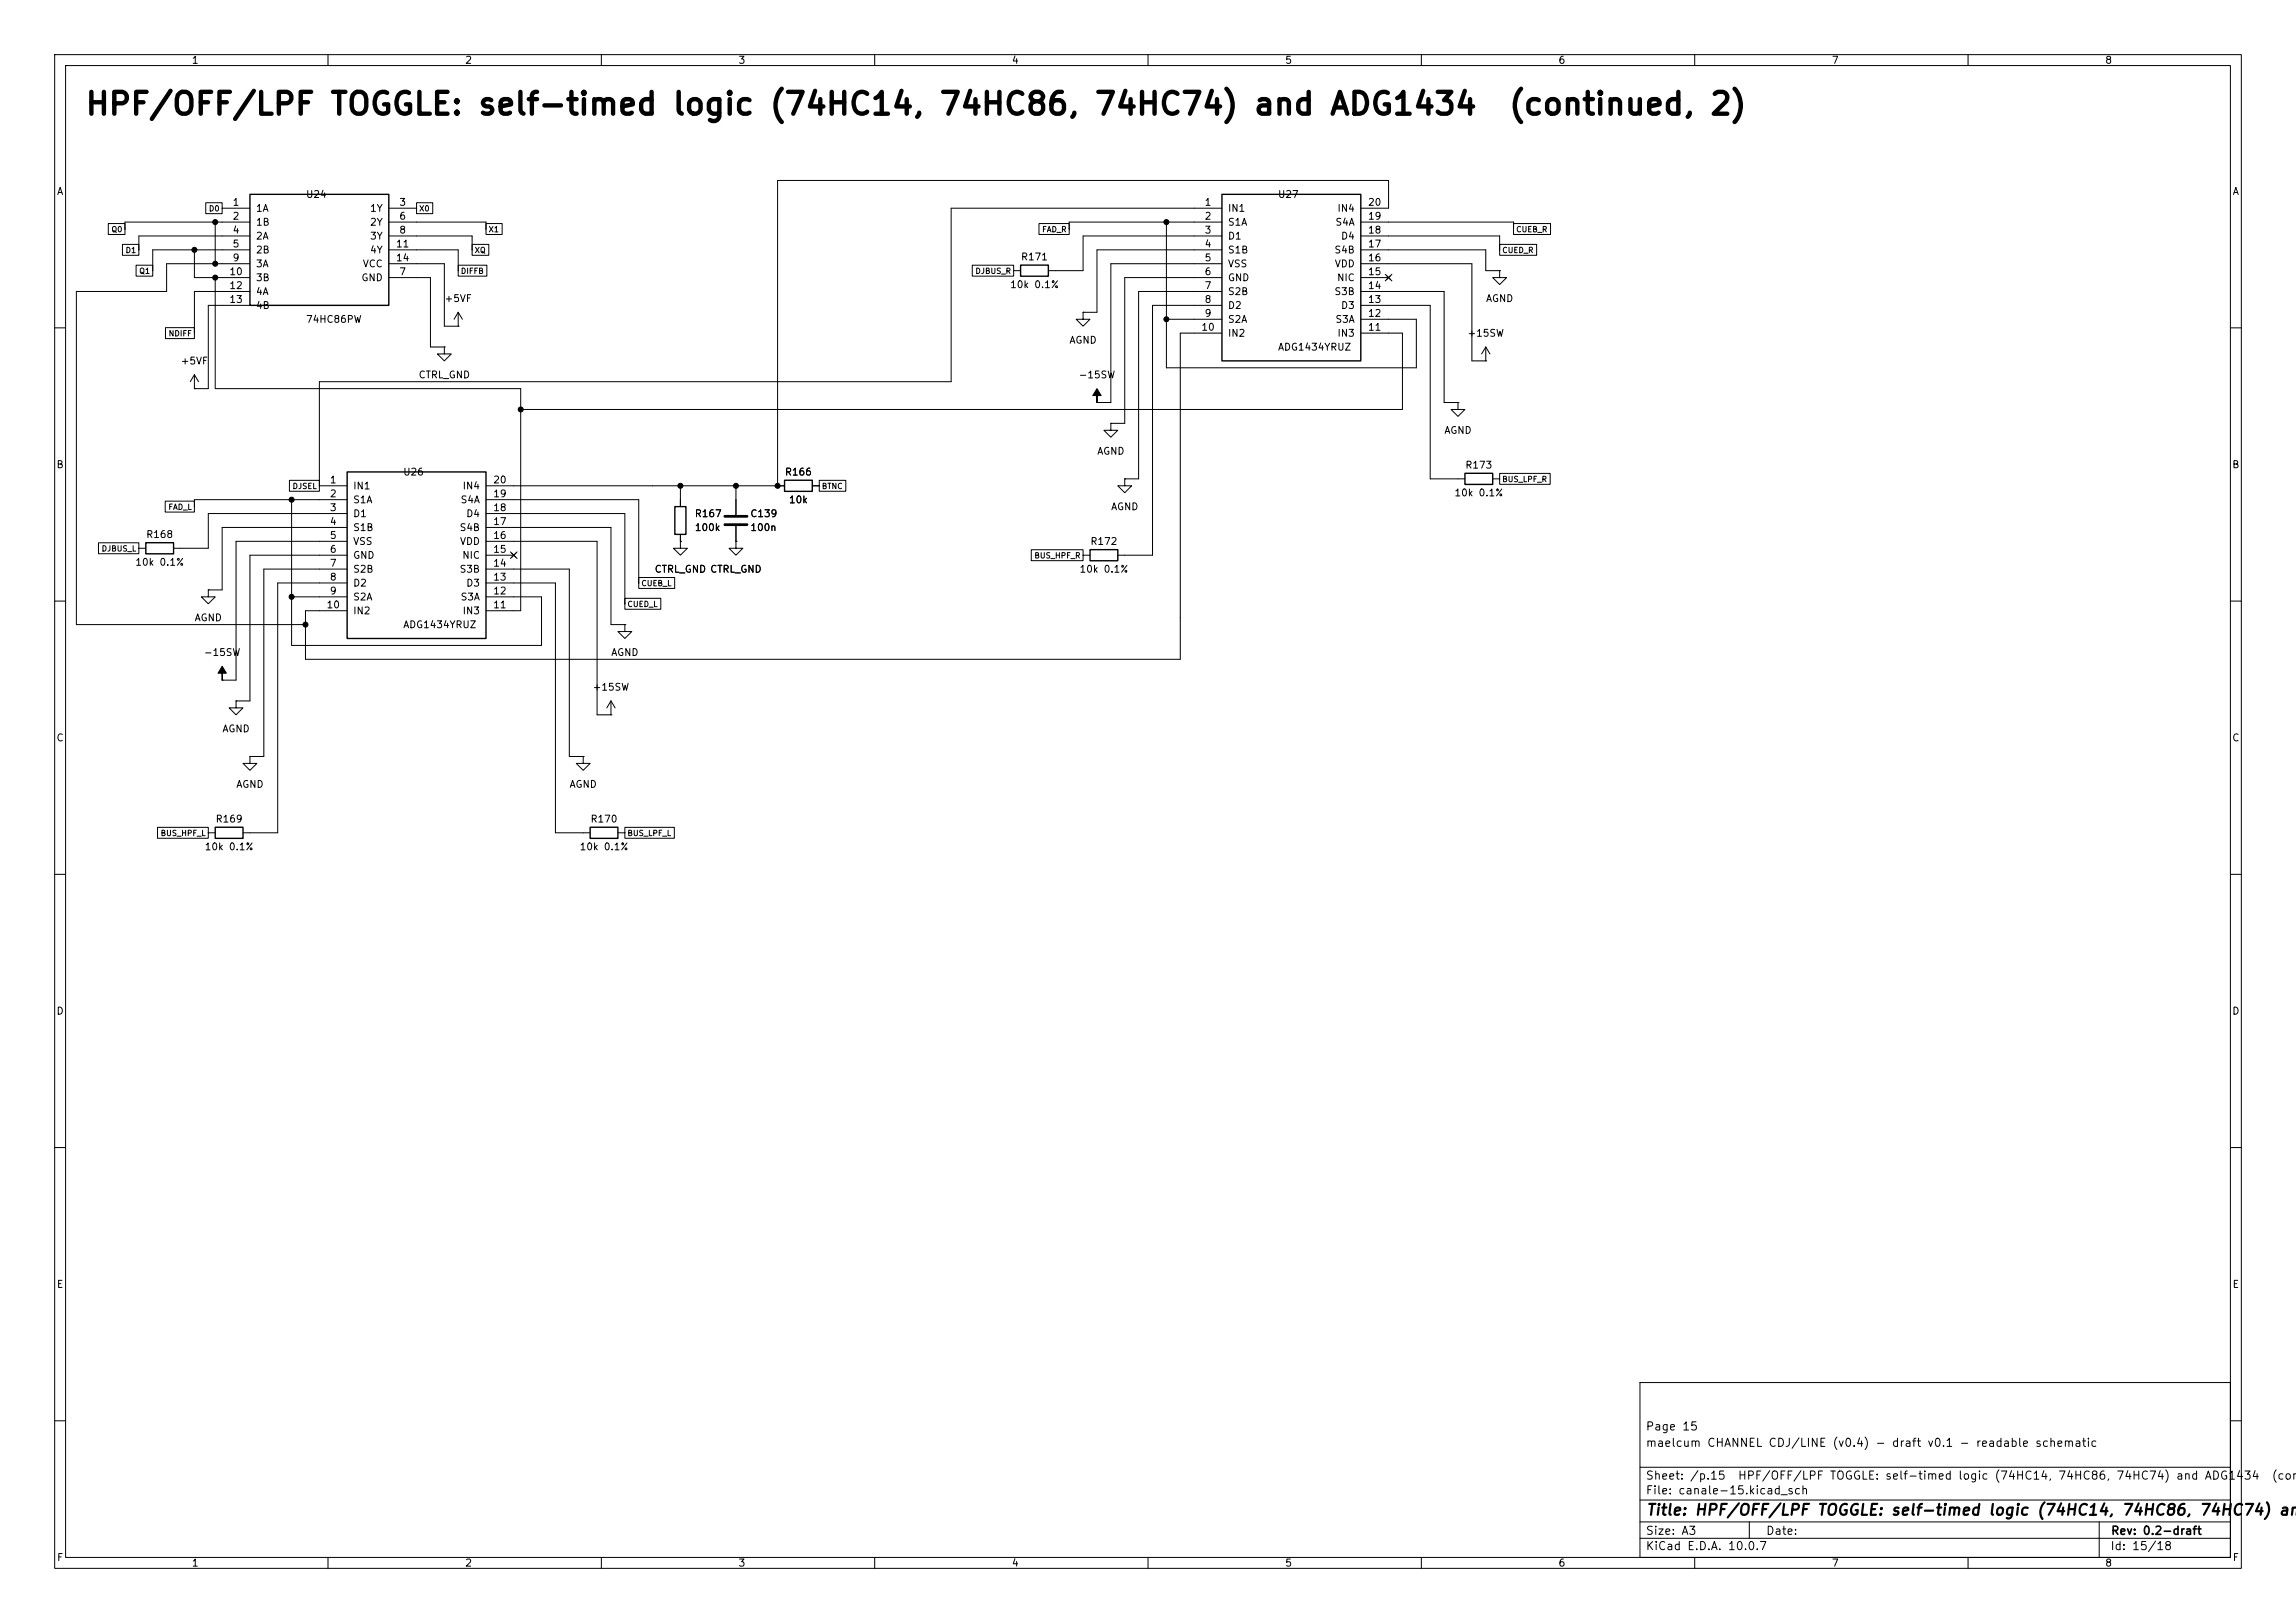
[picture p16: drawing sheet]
<svg xmlns="http://www.w3.org/2000/svg" width="420mm" height="297mm" viewBox="0 0 420 297" stroke-linecap="round" stroke-linejoin="round" font-family="sans-serif">
<defs><g id="words">
<g font-size="4">
<text x="15.4" y="22">HPF/OFF/LPF TOGGLE: self-timed logic (74HC14, 74HC86, 74HC74) and ADG1434</text>
<text x="275.7" y="22">(continued, 2)</text>
</g>
<text font-size="2" x="301" y="277.8">Title: HPF/OFF/LPF TOGGLE: self-timed logic (74HC14, 74HC86, 74HC74) and</text>
<g font-size="1.5">
<text x="300.9" y="262.1">Page 15</text>
<text x="300.9" y="265.1">maelcum CHANNEL CDJ/LINE (v0.4) - draft v0.1 - readable schematic</text>
<text x="300.9" y="273.8">File: canale-15.kicad_sch</text>
<text x="300.9" y="271.1">Sheet: /p.15</text>
<text x="317.8" y="271.1">HPF/OFF/LPF TOGGLE: self-timed logic (74HC14, 74HC86, 74HC74) and ADG1434</text>
<text x="415.4" y="271.1">(cont</text>
<text x="300.9" y="281.2">Size: A3</text>
<text x="322.9" y="281.2">Date:</text>
<text x="386" y="281.2">Rev: 0.2-draft</text>
<text x="300.9" y="284">KiCad E.D.A. 10.0.7</text>
<text x="385.9" y="284">Id: 15/18</text>
</g>
<g font-size="1.3">
<text x="35" y="12">1</text>
<text x="85" y="12">2</text>
<text x="135" y="12">3</text>
<text x="185" y="12">4</text>
<text x="235" y="12">5</text>
<text x="285" y="12">6</text>
<text x="335" y="12">7</text>
<text x="385" y="12">8</text>
<text x="10.3" y="36">A</text>
<text x="408.3" y="36">A</text>
<text x="42.4" y="38">1</text>
<text x="42.4" y="40.5">2</text>
<text x="46.7" y="39.1">1A</text>
<text x="46.7" y="41.6">1B</text>
<text x="55.9" y="36.5">U24</text>
<text x="67.6" y="39.1">1Y</text>
<text x="67.6" y="41.6">2Y</text>
<text x="72.9" y="38">3</text>
<text x="72.9" y="40.5">6</text>
<text x="220.2" y="38">1</text>
<text x="220.2" y="40.5">2</text>
<text x="224.5" y="39.1">IN1</text>
<text x="224.5" y="41.6">S1A</text>
<text x="233.7" y="36.5">U27</text>
<text x="244.2" y="41.6">S4A</text>
<text x="244.5" y="39.1">IN4</text>
<text x="250.1" y="40.5">19</text>
<text x="250.1" y="38">20</text>
<text x="42.4" y="43">4</text>
<text x="42.4" y="45.6">5</text>
<text x="46.7" y="44.1">2A</text>
<text x="46.7" y="46.7">2B</text>
<text x="67.6" y="44.1">3Y</text>
<text x="67.6" y="46.7">4Y</text>
<text x="72.3" y="45.6">11</text>
<text x="72.9" y="43">8</text>
<text x="186.7" y="48">R171</text>
<text x="220.2" y="43">3</text>
<text x="220.2" y="45.6">4</text>
<text x="224.5" y="44.1">D1</text>
<text x="224.5" y="46.7">S1B</text>
<text x="244" y="46.7">S4B</text>
<text x="245.2" y="44.1">D4</text>
<text x="250.1" y="45.6">17</text>
<text x="250.1" y="43">18</text>
<text x="41.8" y="50.7">10</text>
<text x="41.8" y="53.2">12</text>
<text x="42.4" y="48.1">9</text>
<text x="46.7" y="49.2">3A</text>
<text x="46.7" y="51.8">3B</text>
<text x="66" y="51.8">GND</text>
<text x="66.2" y="49.2">VCC</text>
<text x="72.3" y="48.1">14</text>
<text x="72.9" y="50.7">7</text>
<text x="184.7" y="53">10k 0.1%</text>
<text x="220.2" y="48.1">5</text>
<text x="220.2" y="50.7">6</text>
<text x="220.2" y="53.2">7</text>
<text x="224.5" y="49.2">VSS</text>
<text x="224.5" y="51.8">GND</text>
<text x="244" y="49.2">VDD</text>
<text x="244.5" y="51.8">NIC</text>
<text x="250.1" y="53.2">14</text>
<text x="250.1" y="50.7">15</text>
<text x="250.1" y="48.1">16</text>
<text x="41.8" y="55.7">13</text>
<text x="46.7" y="54.3">4A</text>
<text x="46.7" y="56.8">4B</text>
<text x="55.9" y="59.4">74HC86PW</text>
<text x="81.2" y="55.6">+5VF</text>
<text x="220.2" y="55.7">8</text>
<text x="220.2" y="58.3">9</text>
<text x="224.5" y="54.3">S2B</text>
<text x="224.5" y="56.8">D2</text>
<text x="224.5" y="59.4">S2A</text>
<text x="244" y="54.3">S3B</text>
<text x="244.2" y="59.4">S3A</text>
<text x="245.2" y="56.8">D3</text>
<text x="250.1" y="58.3">12</text>
<text x="250.1" y="55.7">13</text>
<text x="271.7" y="55.6">AGND</text>
<text x="195.5" y="63.2">AGND</text>
<text x="219.6" y="60.8">10</text>
<text x="224.5" y="61.9">IN2</text>
<text x="233.7" y="64.5">ADG1434YRUZ</text>
<text x="244.5" y="61.9">IN3</text>
<text x="250.1" y="60.8">11</text>
<text x="268.3" y="61.9">+15SW</text>
<text x="33" y="67">+5VF</text>
<text x="76.5" y="69.5">CTRL_GND</text>
<text x="197.2" y="69.5">-15SW</text>
<text x="200.6" y="83.5">AGND</text>
<text x="264.1" y="79.7">AGND</text>
<text x="10.2" y="86">B</text>
<text x="60.2" y="88.8">1</text>
<text x="64.5" y="89.9">IN1</text>
<text x="73.6" y="87.3">U26</text>
<text x="84.5" y="89.9">IN4</text>
<text x="90.1" y="88.8">20</text>
<text x="143.5" y="87.3">R166</text>
<text x="267.9" y="86.1">R173</text>
<text x="408.2" y="86">B</text>
<text x="60.2" y="91.3">2</text>
<text x="60.2" y="93.8">3</text>
<text x="64.5" y="92.4">S1A</text>
<text x="64.5" y="94.9">D1</text>
<text x="84.1" y="92.4">S4A</text>
<text x="85.2" y="94.9">D4</text>
<text x="90.1" y="93.8">18</text>
<text x="90.1" y="91.3">19</text>
<text x="127" y="94.9">R167</text>
<text x="137.1" y="94.9">C139</text>
<text x="144.2" y="92.4">10k</text>
<text x="203.1" y="93.7">AGND</text>
<text x="265.9" y="91.1">10k 0.1%</text>
<text x="26.6" y="98.8">R168</text>
<text x="60.2" y="96.4">4</text>
<text x="60.2" y="98.9">5</text>
<text x="60.2" y="101.5">6</text>
<text x="64.5" y="97.5">S1B</text>
<text x="64.5" y="100">VSS</text>
<text x="84" y="97.5">S4B</text>
<text x="84" y="100">VDD</text>
<text x="90.1" y="101.5">15</text>
<text x="90.1" y="98.9">16</text>
<text x="90.1" y="96.4">17</text>
<text x="127" y="97.5">100k</text>
<text x="137.1" y="97.5">100n</text>
<text x="199.4" y="100">R172</text>
<text x="24.6" y="103.8">10k 0.1%</text>
<text x="60.2" y="104">7</text>
<text x="60.2" y="106.5">8</text>
<text x="64.5" y="102.6">GND</text>
<text x="64.5" y="105.1">S2B</text>
<text x="64.5" y="107.6">D2</text>
<text x="84" y="105.1">S3B</text>
<text x="84.5" y="102.6">NIC</text>
<text x="85.2" y="107.6">D3</text>
<text x="90.1" y="106.5">13</text>
<text x="90.1" y="104">14</text>
<text x="119.6" y="105.1">CTRL_GND CTRL_GND</text>
<text x="197.4" y="105.1">10k 0.1%</text>
<text x="35.5" y="114">AGND</text>
<text x="59.6" y="111.6">10</text>
<text x="60.2" y="109.1">9</text>
<text x="64.5" y="110.2">S2A</text>
<text x="64.5" y="112.7">IN2</text>
<text x="84.1" y="110.2">S3A</text>
<text x="84.5" y="112.7">IN3</text>
<text x="90.1" y="111.6">11</text>
<text x="90.1" y="109.1">12</text>
<text x="73.6" y="115.3">ADG1434YRUZ</text>
<text x="37.2" y="120.3">-15SW</text>
<text x="111.7" y="120.3">AGND</text>
<text x="108.3" y="126.7">+15SW</text>
<text x="10.2" y="136">C</text>
<text x="40.6" y="134.3">AGND</text>
<text x="408.2" y="136">C</text>
<text x="43.1" y="144.5">AGND</text>
<text x="104.1" y="144.5">AGND</text>
<text x="37.3" y="155.9">10k 0.1%</text>
<text x="39.3" y="150.8">R169</text>
<text x="105.9" y="155.9">10k 0.1%</text>
<text x="107.9" y="150.8">R170</text>
<text x="10.2" y="186">D</text>
<text x="408.2" y="186">D</text>
<text x="10.3" y="236">E</text>
<text x="408.3" y="236">E</text>
<text x="10.3" y="286">F</text>
<text x="35" y="287">1</text>
<text x="85" y="287">2</text>
<text x="135" y="287">3</text>
<text x="185" y="287">4</text>
<text x="235" y="287">5</text>
<text x="285" y="287">6</text>
<text x="335" y="287">7</text>
<text x="385" y="287">8</text>
<text x="408.3" y="286">F</text>
</g>
<g font-size="1">
<text x="38.1" y="38.9">D0</text>
<text x="76.6" y="38.9">X0</text>
<text x="20.3" y="42.7">Q0</text>
<text x="22.9" y="46.5">D1</text>
<text x="86.7" y="46.5">XQ</text>
<text x="89.3" y="42.7">X1</text>
<text x="190.5" y="42.7">FAD_R</text>
<text x="274.7" y="46.5">CUED_R</text>
<text x="277.2" y="42.7">CUEB_R</text>
<text x="25.4" y="50.4">Q1</text>
<text x="84.2" y="50.4">DIFFB</text>
<text x="178.3" y="50.4">DJBUS_R</text>
<text x="30.7" y="61.8">NDIFF</text>
<text x="53.4" y="89.7">DJSEL</text>
<text x="150.2" y="89.7">BTNC</text>
<text x="274.7" y="88.5">BUS_LPF_R</text>
<text x="30.7" y="93.5">FAD_L</text>
<text x="18.5" y="101.2">DJBUS_L</text>
<text x="117.2" y="107.5">CUEB_L</text>
<text x="189.1" y="102.4">BUS_HPF_R</text>
<text x="114.7" y="111.3">CUED_L</text>
<text x="29.3" y="153.2">BUS_HPF_L</text>
<text x="114.7" y="153.2">BUS_LPF_L</text>
</g>
</g></defs>
<g fill="none" stroke="#000" stroke-width=".18">
<path d="M10 10h400v277h-400zM12 12h396v273h-396zM60 10v2M110 10v2M160 10v2M210 10v2M260 10v2M310 10v2M360 10v2M37.6 37.1h3v2h-3zM40.6 38.1h5.1M71.1 38.1h5.1"/>
<path d="M76.2 37.1h3v2h-3zM223.5 38.1h-49.5v31.8h-115.6v19M248.9 38.1h5.1v-5.1h-111.8v55.9M19.8 40.9h3.1v2h-3.1zM22.4 44.7h3v2h-3zM24.9 48.5h3v2h-3zM30.3 60h5.3v2h-5.3zM35.6 45.7v5.1h10.1M39.4 50.8v20.3h55.8v40.7h-6.3M39.4 40.6v7.7M45.7 40.6h-22.8v1.3M45.7 43.2h-20.3v2.5"/>
<path d="M45.7 45.7h-17.8v3.8M45.7 48.3h-15.2v5h-16.5v61h41.9M45.7 53.3h-10.1v7.7M45.7 55.9h-7.6v15.2h-2.5M71.1 45.7h12.7v3.8M71.1 40.6h17.8v1.3M71.1 43.2h15.3v2.5M71.1 48.3h10.2v11.4h2.5M71.1 50.8h7.6v12.7h2.6M83.8 59.7h.1M83.8 48.5h5.3v2h-5.3zM83.8 57.2l-.7 1.2"/>
<path d="M83.8 57.2l.8 1.2M83.8 57.2v2.5M86.4 44.7h3v2h-3zM88.9 40.9h3v2h-3zM177.8 48.5h7.6v2h-7.6zM185.4 49.5h1.3M190.1 40.9h5.5v2h-5.5zM198.1 57.2v1.2h1.3l-1.3 1.3-1.3-1.3h1.3M198.1 57.2h.1M213.4 58.4h10.1M213.4 40.6v26.7h45.7v-8.9h-10.2M223.5 43.2h-25.4v6.3h-6.3"/>
<path d="M223.5 55.9h-12.7v45.7h-6.3M223.5 40.6h-27.9v1.3M223.5 45.7h-22.8v11.5h-2.6M223.5 48.3h-20.3v25.4h-2.5M223.5 50.8h-17.8v26.7h-2.5M223.5 53.3h-15.2v34.3h-2.6M248.9 45.7h22.9v3.8h2.5M248.9 40.6h28v1.3M248.9 43.2h25.4v2.5M248.9 48.3h20.3v17.7h2.6M248.9 50.8h5.1M248.9 53.3h15.3v20.4h2.5"/>
<path d="M248.9 55.9h12.7v31.7h6.4M253.4 50.2l1.2 1.2M254.6 50.2l-1.2 1.2M274.3 49.5v1.3h1.3l-1.3 1.3-1.3-1.3h1.3M274.3 49.5h.1M274.3 44.7h6.8v2h-6.8zM276.9 40.9h6.7v2h-6.7zM10 60h2M35.6 71.1h.1M35.6 68.6l-.8 1.3M35.6 68.6l.7 1.3M35.6 68.6v2.5"/>
<path d="M81.3 63.5v1.3h1.2l-1.2 1.2-1.3-1.2h1.3M81.3 63.5h.1M200.7 73.7h.1M203.2 77.5v1.2h1.3l-1.3 1.3-1.3-1.3h1.3M203.2 77.5h.1M223.5 61h-7.6v59.7h-160v-8.9h7.6M248.9 61h7.6v13.9h-161.3M266.7 73.7v1.2h1.3l-1.3 1.3-1.3-1.3h1.3M266.7 73.7h.1M271.8 66h.1M271.8 63.5l-.8 1.3M271.8 63.5l.7 1.3"/>
<path d="M271.8 63.5v2.5M408 60h2M18 99.3h7.4v2h-7.4zM30.2 91.7h5.4v2h-5.4zM52.9 87.9h5.5v2h-5.5zM53.3 91.4v26.7h45.8v-8.9h-10.2M58.4 88.9h5.1M63.5 94h-25.4v6.3h-6.4M63.5 91.4h-27.9v1.3M63.5 96.5h-22.9v11.5h-2.5M63.5 99.1h-20.3v25.4h-2.6M88.9 96.5h22.9v17.8h2.5"/>
<path d="M88.9 88.9h54.6M88.9 91.4h27.9v15.3M88.9 94h25.4v16.5M88.9 99.1h20.3v31.7h2.6M124.5 99.1v1.2h1.2l-1.2 1.3-1.3-1.3h1.3M124.5 99.1h.1M124.5 88.9v3.8M124.5 97.8v1.3M134.6 99.1v1.2h1.3l-1.3 1.3-1.3-1.3h1.3M134.6 99.1h.1M134.6 88.9v5.3M134.6 96.3v2.8"/>
<path d="M148.6 88.9h1.3M149.9 87.9h4.8v2h-4.8zM205.7 87.6v1.3h1.3l-1.3 1.3-1.2-1.3h1.2M205.7 87.6h.1M273 87.6h1.3M274.3 86.6h9.3v2h-9.3zM10 110h2M25.4 100.3h1.3M38.1 108v1.2h1.3l-1.3 1.3-1.3-1.3h1.3M38.1 108h.1M53.3 109.2h10.2M63.5 101.6h-17.8v26.7h-2.5"/>
<path d="M63.5 106.7h-12.7v45.7h-6.4M63.5 104.1h-15.2v34.3h-2.6M88.9 101.6h5.1M88.9 106.7h12.7v45.7h6.3M88.9 104.1h15.2v34.3h2.6M93.4 101l1.2 1.2M94.6 101l-1.2 1.2M114.3 114.3v1.3h1.3l-1.3 1.2-1.3-1.2h1.3M114.3 114.3h.1M114.3 109.5h6.6v2h-6.6zM116.8 105.7h6.6v2h-6.6zM188.6 100.6h9.5v2h-9.5z"/>
<path d="M198.1 101.6h1.3M408 110h2M40.6 124.5h.1M43.2 128.3v1.2h1.2l-1.2 1.3-1.3-1.3h1.3M43.2 128.3h.1M45.7 138.4v1.3h1.3l-1.3 1.3-1.3-1.3h1.3M45.7 138.4h.1M106.7 138.4v1.3h1.2l-1.2 1.3-1.3-1.3h1.3M106.7 138.4h.1M111.8 130.8h.1M111.8 128.3l-.8 1.2M111.8 128.3l.7 1.2"/>
<path d="M111.8 128.3v2.5M10 160h2M28.8 151.4h9.3v2h-9.3zM38.1 152.4h1.3M113 152.4h1.3M114.3 151.4h9.1v2h-9.1zM408 160h2M10 210h2M408 210h2M300 253h108v32h-108zM10 260h2M300 278.5h108"/>
<path d="M300 274.5h108M300 268.5h108M320 278.5v3M384 278.5v6.5M408 260h2M60 285v2M110 285v2M160 285v2M210 285v2M260 285v2M300 281.5h108M310 285v2"/>
<path d="M360 285v2"/>
</g>
<path d="M45.7 35.6h25.4v20.3h-25.4zM223.5 35.6h25.4v30.4h-25.4zM186.7 48.5h5.1v2h-5.1zM26.7 99.3h5v2h-5zM63.5 86.4h25.4v30.4h-25.4zM123.4 92.7h2.1v5.1h-2.1zM143.5 87.9h5.1v2h-5.1zM268 86.6h5v2h-5zM199.4 100.6h5.1v2h-5.1zM39.4 151.4h5v2h-5zM107.9 151.4h5.1v2h-5.1z" fill="none" stroke="#000" stroke-width=".25"/>
<g fill="#000" stroke="#000" stroke-width=".18">
<path d="M200.7 71.1l.7 1.3h-.7v1.3v-1.3h-.8zM40.6 121.9l.8 1.3h-.8v1.3v-1.3h-.7z"/>
<circle cx="35.6" cy="45.7" r=".46"/>
<circle cx="39.4" cy="40.6" r=".46"/>
<circle cx="39.4" cy="50.8" r=".46"/>
<circle cx="39.4" cy="48.3" r=".46"/>
<circle cx="213.4" cy="40.6" r=".46"/>
<circle cx="213.4" cy="58.4" r=".46"/>
<circle cx="95.2" cy="74.9" r=".46"/>
<circle cx="53.3" cy="91.4" r=".46"/>
<circle cx="124.5" cy="88.9" r=".46"/>
<circle cx="134.6" cy="88.9" r=".46"/>
<circle cx="142.2" cy="88.9" r=".46"/>
<circle cx="53.3" cy="109.2" r=".46"/>
<circle cx="55.9" cy="114.3" r=".46"/>
</g>
<path d="M132.6 94.5h4.1M132.6 96h4.1" fill="none" stroke="#000" stroke-width=".51"/>
<use href="#words"/>
</svg>
